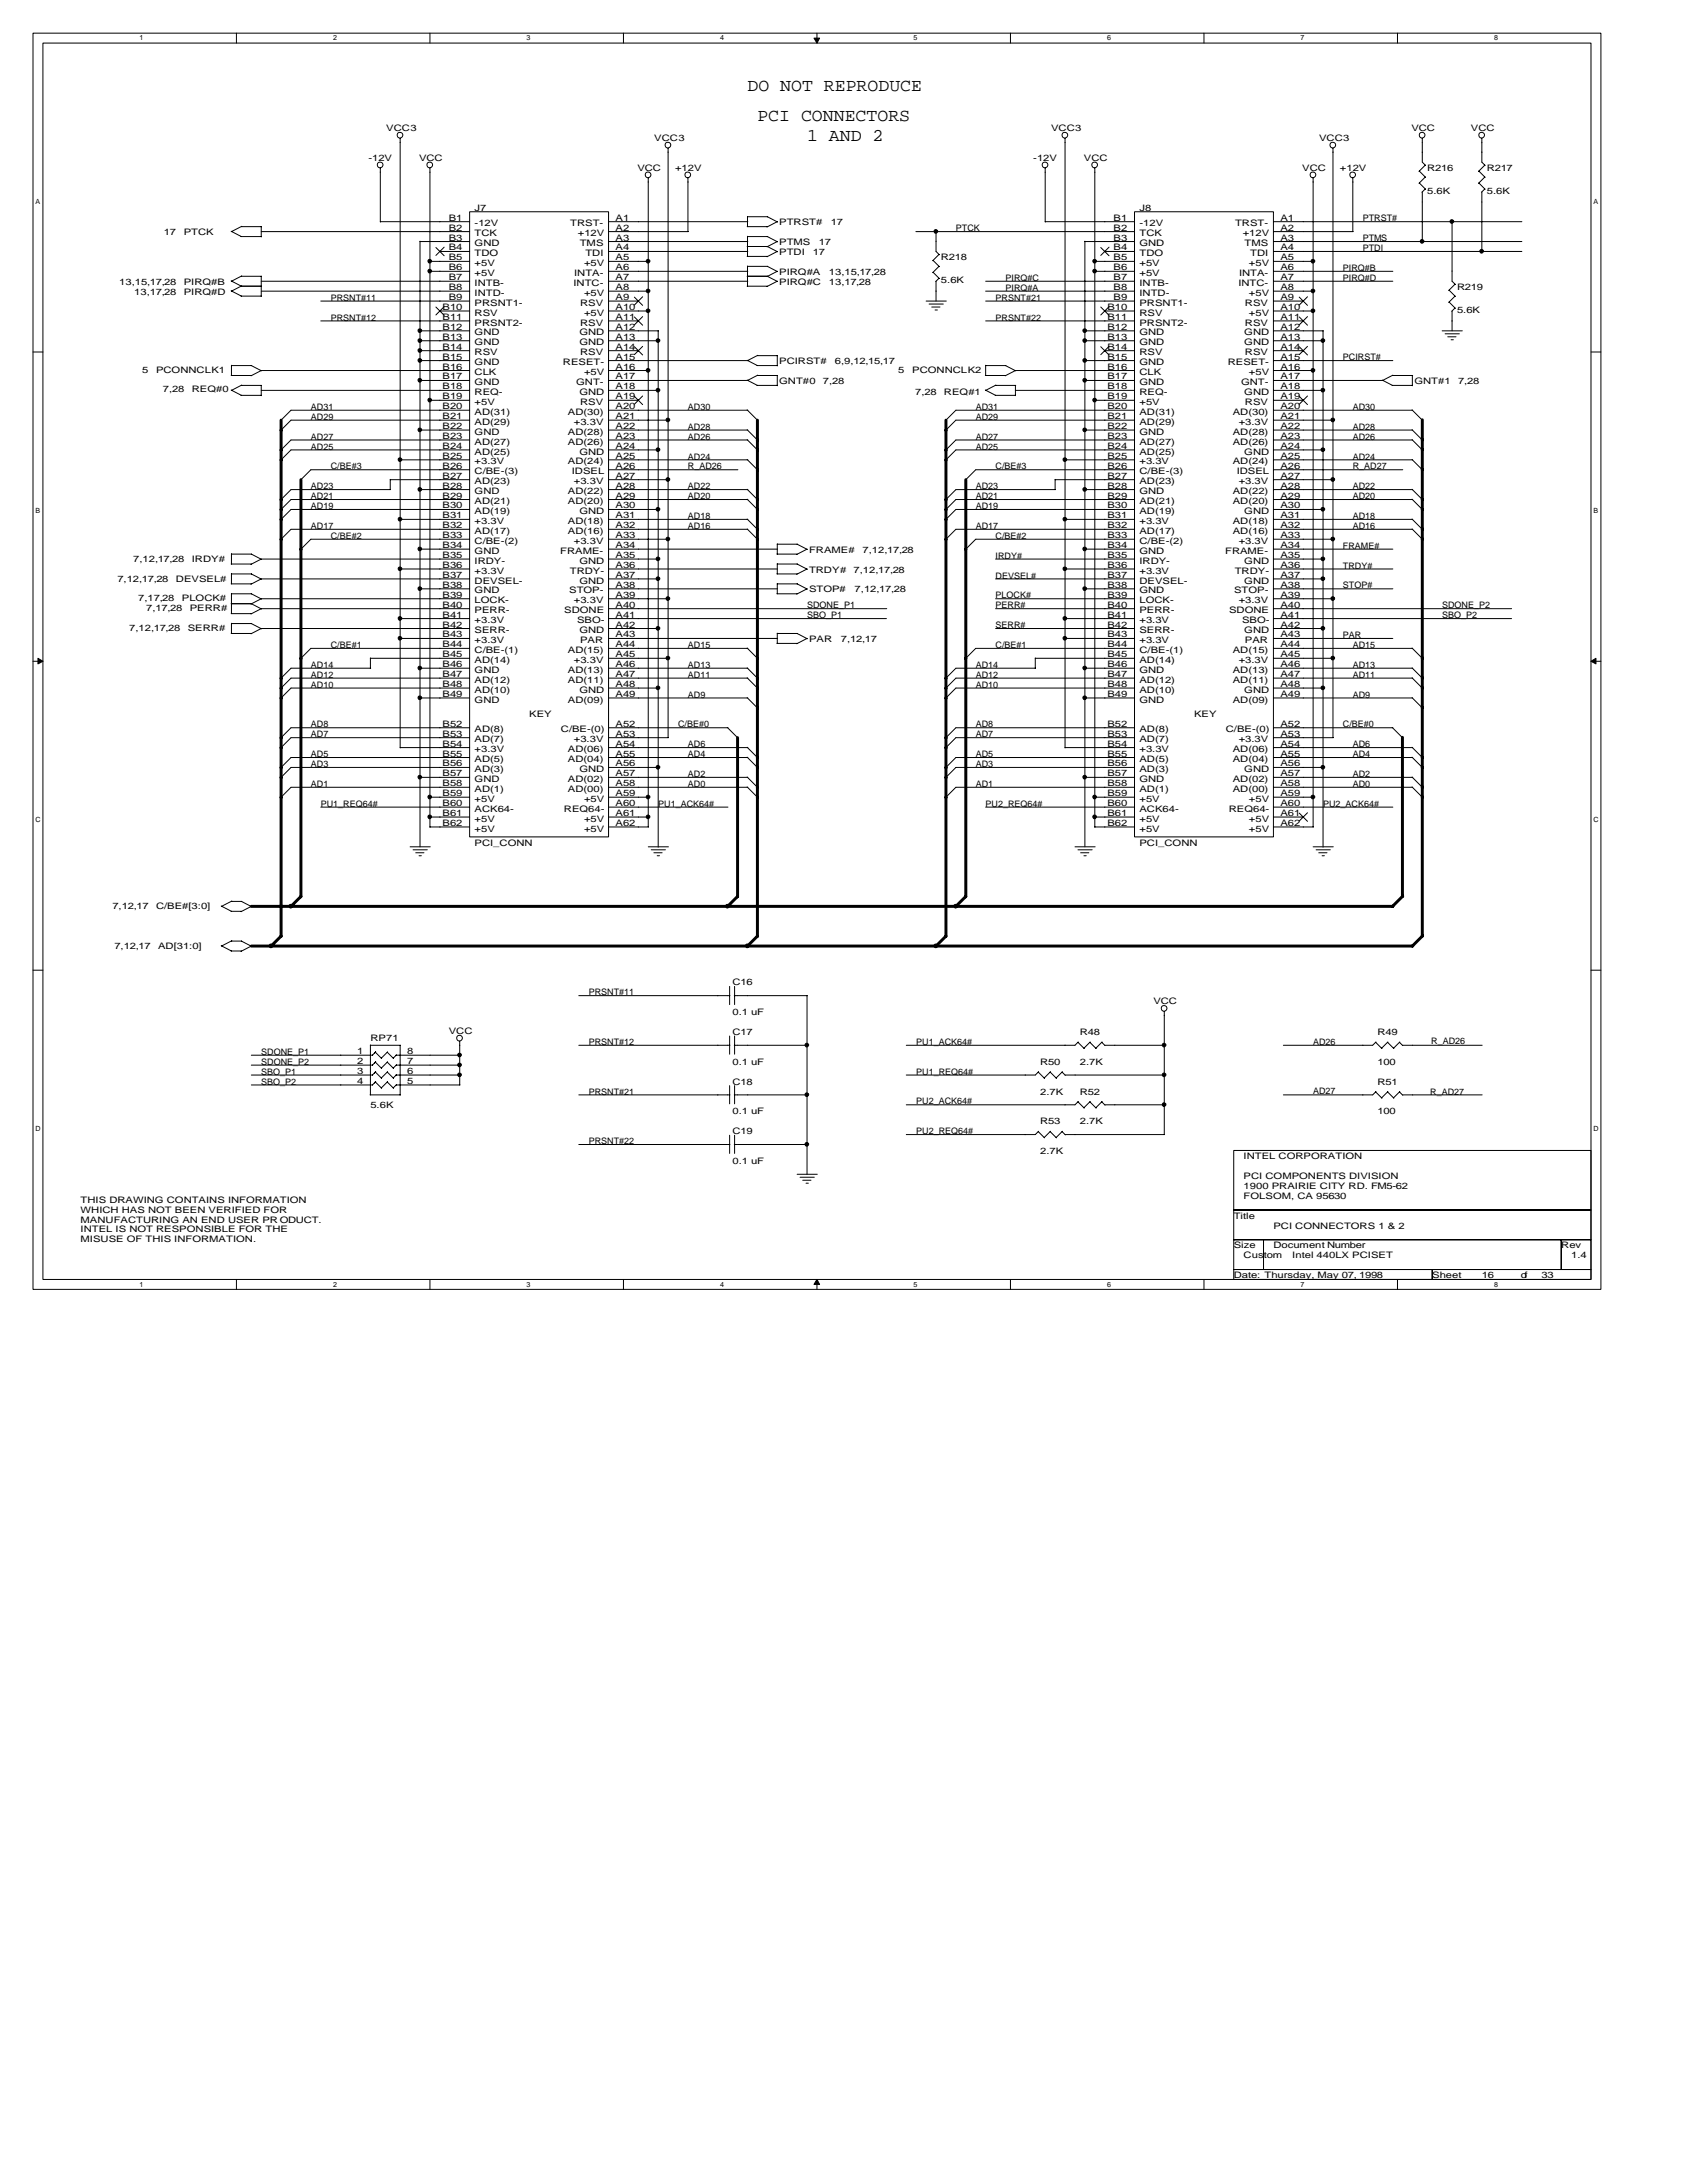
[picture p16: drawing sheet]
<svg xmlns="http://www.w3.org/2000/svg" width="216mm" height="279mm" viewBox="0 0 216 279" stroke-linecap="round" stroke-linejoin="round" font-family="sans-serif">
<defs><g id="words">
<g font-size="2.3">
<text x="95.7" y="11.7">DO NOT REPRODUCE</text>
<text x="96.9" y="15.5">PCI CONNECTORS</text>
<text x="103.3" y="18">1 AND 2</text>
</g>
<g font-size="1.1">
<text x="49.4" y="16.8">VCC3</text>
<text x="134.5" y="16.8">VCC3</text>
<text x="180.6" y="16.8">VCC</text>
<text x="188.2" y="16.8">VCC</text>
<text x="47.1" y="20.6">-12V</text>
<text x="53.6" y="20.6">VCC</text>
<text x="81.6" y="21.9">VCC</text>
<text x="83.7" y="18">VCC3</text>
<text x="86.4" y="21.9">+12V</text>
<text x="132.2" y="20.6">-12V</text>
<text x="138.7" y="20.6">VCC</text>
<text x="166.7" y="21.9">VCC</text>
<text x="168.8" y="18">VCC3</text>
<text x="171.5" y="21.9">+12V</text>
<text x="182.7" y="21.9">R216</text>
<text x="190.3" y="21.9">R217</text>
<text x="57.4" y="28.2">B1</text>
<text x="57.4" y="29.5">B2</text>
<text x="60.7" y="27.1">J7</text>
<text x="60.7" y="29">-12V</text>
<text x="73" y="29">TRST-</text>
<text x="78.8" y="29.5">A2</text>
<text x="78.8" y="28.2">A1</text>
<text x="99.7" y="28.8">PTRST#</text>
<text x="106.3" y="28.8">17</text>
<text x="122.3" y="29.6">PTCK</text>
<text x="142.5" y="28.2">B1</text>
<text x="142.5" y="29.5">B2</text>
<text x="145.8" y="27.1">J8</text>
<text x="145.8" y="29">-12V</text>
<text x="158.1" y="29">TRST-</text>
<text x="163.9" y="29.5">A2</text>
<text x="163.9" y="28.2">A1</text>
<text x="174.4" y="28.3">PTRST#</text>
<text x="182.7" y="24.8">5.6K</text>
<text x="190.3" y="24.8">5.6K</text>
<text x="21" y="30.1">17</text>
<text x="23.5" y="30.1">PTCK</text>
<text x="57.4" y="30.8">B3</text>
<text x="57.4" y="32.1">B4</text>
<text x="57.4" y="33.3">B5</text>
<text x="57.4" y="34.6">B6</text>
<text x="57.4" y="35.9">B7</text>
<text x="60.7" y="30.2">TCK</text>
<text x="60.7" y="31.5">GND</text>
<text x="60.7" y="32.8">TDO</text>
<text x="60.7" y="34">+5V</text>
<text x="60.7" y="35.3">+5V</text>
<text x="73.5" y="35.3">INTA-</text>
<text x="73.9" y="30.2">+12V</text>
<text x="74.2" y="31.5">TMS</text>
<text x="74.8" y="34">+5V</text>
<text x="74.9" y="32.8">TDI</text>
<text x="78.8" y="32.1">A4</text>
<text x="78.8" y="30.8">A3</text>
<text x="78.8" y="33.3">A5</text>
<text x="78.8" y="34.6">A6</text>
<text x="78.8" y="35.9">A7</text>
<text x="99.7" y="35.2">PIRQ#A</text>
<text x="99.7" y="31.4">PTMS</text>
<text x="99.7" y="32.6">PTDI</text>
<text x="104" y="32.6">17</text>
<text x="104.8" y="31.4">17</text>
<text x="106.1" y="35.2">13,15,17,28</text>
<text x="120.4" y="33.3">R218</text>
<text x="128.7" y="36">PIRQ#C</text>
<text x="142.5" y="30.8">B3</text>
<text x="142.5" y="32.1">B4</text>
<text x="142.5" y="33.3">B5</text>
<text x="142.5" y="34.6">B6</text>
<text x="142.5" y="35.9">B7</text>
<text x="145.8" y="30.2">TCK</text>
<text x="145.8" y="31.5">GND</text>
<text x="145.8" y="32.8">TDO</text>
<text x="145.8" y="34">+5V</text>
<text x="145.8" y="35.3">+5V</text>
<text x="158.6" y="35.3">INTA-</text>
<text x="159" y="30.2">+12V</text>
<text x="159.3" y="31.5">TMS</text>
<text x="159.8" y="34">+5V</text>
<text x="160" y="32.8">TDI</text>
<text x="163.9" y="32.1">A4</text>
<text x="163.9" y="30.8">A3</text>
<text x="163.9" y="33.3">A5</text>
<text x="163.9" y="34.6">A6</text>
<text x="163.9" y="35.9">A7</text>
<text x="171.9" y="34.7">PIRQ#B</text>
<text x="171.9" y="36">PIRQ#D</text>
<text x="174.4" y="30.9">PTMS</text>
<text x="174.4" y="32.1">PTDI</text>
<text x="15.3" y="36.5">13,15,17,28</text>
<text x="17.2" y="37.7">13,17,28</text>
<text x="23.5" y="37.7">PIRQ#D</text>
<text x="23.5" y="36.5">PIRQ#B</text>
<text x="42.3" y="38.5">PRSNT#11</text>
<text x="42.3" y="41">PRSNT#12</text>
<text x="56.6" y="39.7">B10</text>
<text x="56.6" y="40.9">B11</text>
<text x="57.4" y="37.1">B8</text>
<text x="57.4" y="38.4">B9</text>
<text x="60.7" y="36.6">INTB-</text>
<text x="60.7" y="37.9">INTD-</text>
<text x="60.7" y="39.1">PRSNT1-</text>
<text x="60.7" y="40.4">RSV</text>
<text x="60.7" y="41.7">PRSNT2-</text>
<text x="73.4" y="36.6">INTC-</text>
<text x="74.2" y="39.1">RSV</text>
<text x="74.2" y="41.7">RSV</text>
<text x="74.8" y="37.9">+5V</text>
<text x="74.8" y="40.4">+5V</text>
<text x="78.8" y="38.4">A9</text>
<text x="78.8" y="40.9">A11</text>
<text x="78.8" y="37.1">A8</text>
<text x="78.8" y="39.7">A10</text>
<text x="99.7" y="36.5">PIRQ#C</text>
<text x="106.1" y="36.5">13,17,28</text>
<text x="120.4" y="36.2">5.6K</text>
<text x="127.4" y="38.5">PRSNT#21</text>
<text x="127.4" y="41">PRSNT#22</text>
<text x="128.7" y="37.2">PIRQ#A</text>
<text x="141.7" y="39.7">B10</text>
<text x="141.7" y="40.9">B11</text>
<text x="142.5" y="37.1">B8</text>
<text x="142.5" y="38.4">B9</text>
<text x="145.8" y="36.6">INTB-</text>
<text x="145.8" y="37.9">INTD-</text>
<text x="145.8" y="39.1">PRSNT1-</text>
<text x="145.8" y="40.4">RSV</text>
<text x="145.8" y="41.7">PRSNT2-</text>
<text x="158.5" y="36.6">INTC-</text>
<text x="159.3" y="39.1">RSV</text>
<text x="159.3" y="41.7">RSV</text>
<text x="159.8" y="37.9">+5V</text>
<text x="159.8" y="40.4">+5V</text>
<text x="163.9" y="38.4">A9</text>
<text x="163.9" y="40.9">A11</text>
<text x="163.9" y="37.1">A8</text>
<text x="163.9" y="39.7">A10</text>
<text x="186.5" y="37.1">R219</text>
<text x="186.5" y="40">5.6K</text>
<text x="18.2" y="47.8">5</text>
<text x="20" y="47.8">PCONNCLK1</text>
<text x="56.6" y="42.2">B12</text>
<text x="56.6" y="43.5">B13</text>
<text x="56.6" y="44.8">B14</text>
<text x="56.6" y="46">B15</text>
<text x="56.6" y="47.3">B16</text>
<text x="60.7" y="42.9">GND</text>
<text x="60.7" y="44.2">GND</text>
<text x="60.7" y="45.5">RSV</text>
<text x="60.7" y="46.7">GND</text>
<text x="72" y="46.7">RESET-</text>
<text x="74.2" y="42.9">GND</text>
<text x="74.2" y="44.2">GND</text>
<text x="74.2" y="45.5">RSV</text>
<text x="78.8" y="44.8">A14</text>
<text x="78.8" y="47.3">A16</text>
<text x="78.8" y="42.2">A12</text>
<text x="78.8" y="43.5">A13</text>
<text x="78.8" y="46">A15</text>
<text x="99.7" y="46.6">PCIRST#</text>
<text x="106.8" y="46.6">6,9,12,15,17</text>
<text x="115" y="47.8">5</text>
<text x="116.7" y="47.8">PCONNCLK2</text>
<text x="141.7" y="42.2">B12</text>
<text x="141.7" y="43.5">B13</text>
<text x="141.7" y="44.8">B14</text>
<text x="141.7" y="46">B15</text>
<text x="141.7" y="47.3">B16</text>
<text x="145.8" y="42.9">GND</text>
<text x="145.8" y="44.2">GND</text>
<text x="145.8" y="45.5">RSV</text>
<text x="145.8" y="46.7">GND</text>
<text x="157.1" y="46.7">RESET-</text>
<text x="159.2" y="42.9">GND</text>
<text x="159.2" y="44.2">GND</text>
<text x="159.3" y="45.5">RSV</text>
<text x="163.9" y="44.8">A14</text>
<text x="163.9" y="47.3">A16</text>
<text x="163.9" y="42.2">A12</text>
<text x="163.9" y="43.5">A13</text>
<text x="163.9" y="46">A15</text>
<text x="171.9" y="46.1">PCIRST#</text>
<text x="20.9" y="50.2">7,28</text>
<text x="24.5" y="50.2">REQ#0</text>
<text x="39.8" y="52.5">AD31</text>
<text x="39.8" y="53.7">AD29</text>
<text x="56.6" y="48.6">B17</text>
<text x="56.6" y="49.8">B18</text>
<text x="56.6" y="51.1">B19</text>
<text x="56.6" y="52.4">B20</text>
<text x="56.6" y="53.6">B21</text>
<text x="60.7" y="48">CLK</text>
<text x="60.7" y="49.3">GND</text>
<text x="60.7" y="50.6">REQ-</text>
<text x="60.7" y="51.8">+5V</text>
<text x="60.7" y="53.1">AD(31)</text>
<text x="72.7" y="53.1">AD(30)</text>
<text x="73.7" y="49.3">GNT-</text>
<text x="74.2" y="50.6">GND</text>
<text x="74.2" y="51.8">RSV</text>
<text x="74.8" y="48">+5V</text>
<text x="78.8" y="51.1">A19</text>
<text x="78.8" y="49.8">A18</text>
<text x="78.8" y="48.6">A17</text>
<text x="78.8" y="53.6">A21</text>
<text x="78.8" y="52.4">A20</text>
<text x="88" y="52.5">AD30</text>
<text x="99.7" y="49.2">GNT#0</text>
<text x="105.3" y="49.2">7,28</text>
<text x="117.1" y="50.6">7,28</text>
<text x="120.8" y="50.6">REQ#1</text>
<text x="124.9" y="52.5">AD31</text>
<text x="124.9" y="53.7">AD29</text>
<text x="141.7" y="48.6">B17</text>
<text x="141.7" y="49.8">B18</text>
<text x="141.7" y="51.1">B19</text>
<text x="141.7" y="52.4">B20</text>
<text x="141.7" y="53.6">B21</text>
<text x="145.8" y="48">CLK</text>
<text x="145.8" y="49.3">GND</text>
<text x="145.8" y="50.6">REQ-</text>
<text x="145.8" y="51.8">+5V</text>
<text x="145.8" y="53.1">AD(31)</text>
<text x="157.8" y="53.1">AD(30)</text>
<text x="158.8" y="49.3">GNT-</text>
<text x="159.2" y="50.6">GND</text>
<text x="159.3" y="51.8">RSV</text>
<text x="159.8" y="48">+5V</text>
<text x="163.9" y="51.1">A19</text>
<text x="163.9" y="49.8">A18</text>
<text x="163.9" y="48.6">A17</text>
<text x="163.9" y="53.6">A21</text>
<text x="163.9" y="52.4">A20</text>
<text x="173.1" y="52.5">AD30</text>
<text x="181" y="49.2">GNT#1</text>
<text x="186.6" y="49.2">7,28</text>
<text x="39.8" y="56.3">AD27</text>
<text x="39.8" y="57.5">AD25</text>
<text x="56.6" y="54.9">B22</text>
<text x="56.6" y="57.5">B24</text>
<text x="56.6" y="58.7">B25</text>
<text x="56.6" y="60">B26</text>
<text x="56.6" y="56.2">B23</text>
<text x="60.7" y="54.4">AD(29)</text>
<text x="60.7" y="55.6">GND</text>
<text x="60.7" y="58.2">AD(25)</text>
<text x="60.7" y="59.4">+3.3V</text>
<text x="60.7" y="56.9">AD(27)</text>
<text x="72.7" y="55.6">AD(28)</text>
<text x="72.7" y="56.9">AD(26)</text>
<text x="72.7" y="59.4">AD(24)</text>
<text x="73.4" y="54.4">+3.3V</text>
<text x="74.2" y="58.2">GND</text>
<text x="78.8" y="60">A26</text>
<text x="78.8" y="57.5">A24</text>
<text x="78.8" y="54.9">A22</text>
<text x="78.8" y="56.2">A23</text>
<text x="78.8" y="58.7">A25</text>
<text x="88" y="55">AD28</text>
<text x="88" y="56.3">AD26</text>
<text x="88" y="58.8">AD24</text>
<text x="124.9" y="56.3">AD27</text>
<text x="124.9" y="57.5">AD25</text>
<text x="141.7" y="54.9">B22</text>
<text x="141.7" y="57.5">B24</text>
<text x="141.7" y="58.7">B25</text>
<text x="141.7" y="60">B26</text>
<text x="141.7" y="56.2">B23</text>
<text x="145.8" y="54.4">AD(29)</text>
<text x="145.8" y="55.6">GND</text>
<text x="145.8" y="58.2">AD(25)</text>
<text x="145.8" y="59.4">+3.3V</text>
<text x="145.8" y="56.9">AD(27)</text>
<text x="157.8" y="55.6">AD(28)</text>
<text x="157.8" y="56.9">AD(26)</text>
<text x="157.8" y="59.4">AD(24)</text>
<text x="158.5" y="54.4">+3.3V</text>
<text x="159.2" y="58.2">GND</text>
<text x="163.9" y="60">A26</text>
<text x="163.9" y="57.5">A24</text>
<text x="163.9" y="54.9">A22</text>
<text x="163.9" y="56.2">A23</text>
<text x="163.9" y="58.7">A25</text>
<text x="173.1" y="55">AD28</text>
<text x="173.1" y="56.3">AD26</text>
<text x="173.1" y="58.8">AD24</text>
<text x="39.8" y="62.6">AD23</text>
<text x="39.8" y="63.9">AD21</text>
<text x="39.8" y="65.2">AD19</text>
<text x="42.3" y="60.1">C/BE#3</text>
<text x="56.6" y="61.3">B27</text>
<text x="56.6" y="62.5">B28</text>
<text x="56.6" y="63.8">B29</text>
<text x="56.6" y="65.1">B30</text>
<text x="60.7" y="60.7">C/BE-(3)</text>
<text x="60.7" y="62">AD(23)</text>
<text x="60.7" y="63.3">GND</text>
<text x="60.7" y="64.5">AD(21)</text>
<text x="60.7" y="65.8">AD(19)</text>
<text x="72.7" y="63.3">AD(22)</text>
<text x="72.7" y="64.5">AD(20)</text>
<text x="73.2" y="60.7">IDSEL</text>
<text x="73.4" y="62">+3.3V</text>
<text x="74.2" y="65.8">GND</text>
<text x="78.8" y="65.1">A30</text>
<text x="78.8" y="61.3">A27</text>
<text x="78.8" y="62.5">A28</text>
<text x="78.8" y="63.8">A29</text>
<text x="88" y="60.1">R_AD26</text>
<text x="88" y="62.6">AD22</text>
<text x="88" y="63.9">AD20</text>
<text x="124.9" y="63.9">AD21</text>
<text x="124.9" y="62.6">AD23</text>
<text x="124.9" y="65.2">AD19</text>
<text x="127.4" y="60.1">C/BE#3</text>
<text x="141.7" y="61.3">B27</text>
<text x="141.7" y="62.5">B28</text>
<text x="141.7" y="63.8">B29</text>
<text x="141.7" y="65.1">B30</text>
<text x="145.8" y="60.7">C/BE-(3)</text>
<text x="145.8" y="62">AD(23)</text>
<text x="145.8" y="63.3">GND</text>
<text x="145.8" y="64.5">AD(21)</text>
<text x="145.8" y="65.8">AD(19)</text>
<text x="157.8" y="63.3">AD(22)</text>
<text x="157.8" y="64.5">AD(20)</text>
<text x="158.3" y="60.7">IDSEL</text>
<text x="158.5" y="62">+3.3V</text>
<text x="159.2" y="65.8">GND</text>
<text x="163.9" y="65.1">A30</text>
<text x="163.9" y="61.3">A27</text>
<text x="163.9" y="62.5">A28</text>
<text x="163.9" y="63.8">A29</text>
<text x="173.1" y="60.1">R_AD27</text>
<text x="173.1" y="62.6">AD22</text>
<text x="173.1" y="63.9">AD20</text>
<text x="17" y="71.9">7,12,17,28</text>
<text x="24.5" y="71.9">IRDY#</text>
<text x="39.8" y="67.7">AD17</text>
<text x="42.3" y="69">C/BE#2</text>
<text x="56.6" y="66.3">B31</text>
<text x="56.6" y="67.6">B32</text>
<text x="56.6" y="68.9">B33</text>
<text x="56.6" y="70.2">B34</text>
<text x="56.6" y="71.4">B35</text>
<text x="60.7" y="67.1">+3.3V</text>
<text x="60.7" y="68.3">AD(17)</text>
<text x="60.7" y="69.6">C/BE-(2)</text>
<text x="60.7" y="70.9">GND</text>
<text x="71.7" y="70.9">FRAME-</text>
<text x="72.7" y="67.1">AD(18)</text>
<text x="72.7" y="68.3">AD(16)</text>
<text x="73.4" y="69.6">+3.3V</text>
<text x="78.8" y="71.4">A35</text>
<text x="78.8" y="68.9">A33</text>
<text x="78.8" y="66.3">A31</text>
<text x="78.8" y="67.6">A32</text>
<text x="78.8" y="70.2">A34</text>
<text x="88" y="66.4">AD18</text>
<text x="88" y="67.7">AD16</text>
<text x="103.5" y="70.7">FRAME#</text>
<text x="110.4" y="70.7">7,12,17,28</text>
<text x="124.9" y="67.7">AD17</text>
<text x="127.4" y="69">C/BE#2</text>
<text x="127.4" y="71.5">IRDY#</text>
<text x="141.7" y="66.3">B31</text>
<text x="141.7" y="67.6">B32</text>
<text x="141.7" y="68.9">B33</text>
<text x="141.7" y="70.2">B34</text>
<text x="141.7" y="71.4">B35</text>
<text x="145.8" y="67.1">+3.3V</text>
<text x="145.8" y="68.3">AD(17)</text>
<text x="145.8" y="69.6">C/BE-(2)</text>
<text x="145.8" y="70.9">GND</text>
<text x="156.8" y="70.9">FRAME-</text>
<text x="157.8" y="67.1">AD(18)</text>
<text x="157.8" y="68.3">AD(16)</text>
<text x="158.5" y="69.6">+3.3V</text>
<text x="163.9" y="71.4">A35</text>
<text x="163.9" y="68.9">A33</text>
<text x="163.9" y="66.3">A31</text>
<text x="163.9" y="67.6">A32</text>
<text x="163.9" y="70.2">A34</text>
<text x="171.9" y="70.2">FRAME#</text>
<text x="173.1" y="66.4">AD18</text>
<text x="173.1" y="67.7">AD16</text>
<text x="15" y="74.4">7,12,17,28</text>
<text x="17.7" y="77">7,17,28</text>
<text x="22.5" y="74.4">DEVSEL#</text>
<text x="23.3" y="77">PLOCK#</text>
<text x="56.6" y="72.7">B36</text>
<text x="56.6" y="74">B37</text>
<text x="56.6" y="75.2">B38</text>
<text x="56.6" y="76.5">B39</text>
<text x="56.6" y="77.8">B40</text>
<text x="60.7" y="72.1">IRDY-</text>
<text x="60.7" y="73.4">+3.3V</text>
<text x="60.7" y="74.7">DEVSEL-</text>
<text x="60.7" y="76">GND</text>
<text x="60.7" y="77.2">LOCK-</text>
<text x="72.8" y="76">STOP-</text>
<text x="72.9" y="73.4">TRDY-</text>
<text x="73.4" y="77.2">+3.3V</text>
<text x="74.2" y="72.1">GND</text>
<text x="74.2" y="74.7">GND</text>
<text x="78.8" y="74">A37</text>
<text x="78.8" y="72.7">A36</text>
<text x="78.8" y="76.5">A39</text>
<text x="78.8" y="75.2">A38</text>
<text x="78.8" y="77.8">A40</text>
<text x="103.3" y="77.9">SDONE_P1</text>
<text x="103.5" y="73.3">TRDY#</text>
<text x="103.5" y="75.8">STOP#</text>
<text x="109.2" y="73.3">7,12,17,28</text>
<text x="109.4" y="75.8">7,12,17,28</text>
<text x="127.4" y="74.1">DEVSEL#</text>
<text x="127.4" y="76.6">PLOCK#</text>
<text x="127.4" y="77.9">PERR#</text>
<text x="141.7" y="72.7">B36</text>
<text x="141.7" y="74">B37</text>
<text x="141.7" y="75.2">B38</text>
<text x="141.7" y="76.5">B39</text>
<text x="141.7" y="77.8">B40</text>
<text x="145.8" y="72.1">IRDY-</text>
<text x="145.8" y="73.4">+3.3V</text>
<text x="145.8" y="74.7">DEVSEL-</text>
<text x="145.8" y="76">GND</text>
<text x="145.8" y="77.2">LOCK-</text>
<text x="157.9" y="76">STOP-</text>
<text x="158" y="73.4">TRDY-</text>
<text x="158.5" y="77.2">+3.3V</text>
<text x="159.2" y="72.1">GND</text>
<text x="159.2" y="74.7">GND</text>
<text x="163.9" y="74">A37</text>
<text x="163.9" y="72.7">A36</text>
<text x="163.9" y="76.5">A39</text>
<text x="163.9" y="75.2">A38</text>
<text x="163.9" y="77.8">A40</text>
<text x="171.9" y="72.8">TRDY#</text>
<text x="171.9" y="75.3">STOP#</text>
<text x="184.6" y="77.9">SDONE_P2</text>
<text x="16.5" y="80.8">7,12,17,28</text>
<text x="18.7" y="78.2">7,17,28</text>
<text x="24" y="80.8">SERR#</text>
<text x="24.3" y="78.2">PERR#</text>
<text x="42.3" y="82.9">C/BE#1</text>
<text x="56.6" y="79">B41</text>
<text x="56.6" y="80.3">B42</text>
<text x="56.6" y="81.6">B43</text>
<text x="56.6" y="82.9">B44</text>
<text x="60.7" y="78.5">PERR-</text>
<text x="60.7" y="79.8">+3.3V</text>
<text x="60.7" y="81">SERR-</text>
<text x="60.7" y="82.3">+3.3V</text>
<text x="60.7" y="83.6">C/BE-(1)</text>
<text x="72.2" y="78.5">SDONE</text>
<text x="72.7" y="83.6">AD(15)</text>
<text x="73.9" y="79.8">SBO-</text>
<text x="74.2" y="81">GND</text>
<text x="74.2" y="82.3">PAR</text>
<text x="78.8" y="81.6">A43</text>
<text x="78.8" y="80.3">A42</text>
<text x="78.8" y="79">A41</text>
<text x="78.8" y="82.9">A44</text>
<text x="88" y="82.9">AD15</text>
<text x="103.3" y="79.1">SBO_P1</text>
<text x="103.5" y="82.2">PAR</text>
<text x="107.6" y="82.2">7,12,17</text>
<text x="127.4" y="82.9">C/BE#1</text>
<text x="127.4" y="80.4">SERR#</text>
<text x="141.7" y="79">B41</text>
<text x="141.7" y="80.3">B42</text>
<text x="141.7" y="81.6">B43</text>
<text x="141.7" y="82.9">B44</text>
<text x="145.8" y="78.5">PERR-</text>
<text x="145.8" y="79.8">+3.3V</text>
<text x="145.8" y="81">SERR-</text>
<text x="145.8" y="82.3">+3.3V</text>
<text x="145.8" y="83.6">C/BE-(1)</text>
<text x="157.3" y="78.5">SDONE</text>
<text x="157.8" y="83.6">AD(15)</text>
<text x="159" y="79.8">SBO-</text>
<text x="159.2" y="81">GND</text>
<text x="159.3" y="82.3">PAR</text>
<text x="163.9" y="81.6">A43</text>
<text x="163.9" y="80.3">A42</text>
<text x="163.9" y="79">A41</text>
<text x="163.9" y="82.9">A44</text>
<text x="171.9" y="81.7">PAR</text>
<text x="173.1" y="82.9">AD15</text>
<text x="184.6" y="79.1">SBO_P2</text>
<text x="39.8" y="85.5">AD14</text>
<text x="39.8" y="86.8">AD12</text>
<text x="39.8" y="88">AD10</text>
<text x="56.6" y="84.1">B45</text>
<text x="56.6" y="85.4">B46</text>
<text x="56.6" y="86.7">B47</text>
<text x="56.6" y="87.9">B48</text>
<text x="56.6" y="89.2">B49</text>
<text x="60.7" y="84.8">AD(14)</text>
<text x="60.7" y="86.1">GND</text>
<text x="60.7" y="87.4">AD(12)</text>
<text x="60.7" y="88.7">AD(10)</text>
<text x="60.7" y="89.9">GND</text>
<text x="72.7" y="86.1">AD(13)</text>
<text x="72.7" y="87.4">AD(11)</text>
<text x="72.7" y="89.9">AD(09)</text>
<text x="73.4" y="84.8">+3.3V</text>
<text x="74.2" y="88.7">GND</text>
<text x="78.8" y="87.9">A48</text>
<text x="78.8" y="84.1">A45</text>
<text x="78.8" y="85.4">A46</text>
<text x="78.8" y="86.7">A47</text>
<text x="78.8" y="89.2">A49</text>
<text x="88" y="85.5">AD13</text>
<text x="88" y="86.8">AD11</text>
<text x="88" y="89.3">AD9</text>
<text x="124.9" y="86.8">AD12</text>
<text x="124.9" y="85.5">AD14</text>
<text x="124.9" y="88">AD10</text>
<text x="141.7" y="84.1">B45</text>
<text x="141.7" y="85.4">B46</text>
<text x="141.7" y="86.7">B47</text>
<text x="141.7" y="87.9">B48</text>
<text x="141.7" y="89.2">B49</text>
<text x="145.8" y="84.8">AD(14)</text>
<text x="145.8" y="86.1">GND</text>
<text x="145.8" y="87.4">AD(12)</text>
<text x="145.8" y="88.7">AD(10)</text>
<text x="145.8" y="89.9">GND</text>
<text x="157.8" y="86.1">AD(13)</text>
<text x="157.8" y="87.4">AD(11)</text>
<text x="157.8" y="89.9">AD(09)</text>
<text x="158.5" y="84.8">+3.3V</text>
<text x="159.2" y="88.7">GND</text>
<text x="163.9" y="87.9">A48</text>
<text x="163.9" y="84.1">A45</text>
<text x="163.9" y="85.4">A46</text>
<text x="163.9" y="86.7">A47</text>
<text x="163.9" y="89.2">A49</text>
<text x="173.1" y="85.5">AD13</text>
<text x="173.1" y="86.8">AD11</text>
<text x="173.1" y="89.3">AD9</text>
<text x="39.8" y="93.1">AD8</text>
<text x="39.8" y="94.4">AD7</text>
<text x="56.6" y="94.3">B53</text>
<text x="56.6" y="95.6">B54</text>
<text x="56.6" y="93">B52</text>
<text x="60.7" y="95">AD(7)</text>
<text x="60.7" y="93.7">AD(8)</text>
<text x="67.7" y="91.7">KEY</text>
<text x="71.8" y="93.7">C/BE-(0)</text>
<text x="73.4" y="95">+3.3V</text>
<text x="78.8" y="94.3">A53</text>
<text x="78.8" y="95.6">A54</text>
<text x="78.8" y="93">A52</text>
<text x="86.8" y="93.1">C/BE#0</text>
<text x="88" y="95.6">AD6</text>
<text x="124.9" y="93.1">AD8</text>
<text x="124.9" y="94.4">AD7</text>
<text x="141.7" y="94.3">B53</text>
<text x="141.7" y="95.6">B54</text>
<text x="141.7" y="93">B52</text>
<text x="145.8" y="95">AD(7)</text>
<text x="145.8" y="93.7">AD(8)</text>
<text x="152.8" y="91.7">KEY</text>
<text x="156.9" y="93.7">C/BE-(0)</text>
<text x="158.5" y="95">+3.3V</text>
<text x="163.9" y="94.3">A53</text>
<text x="163.9" y="95.6">A54</text>
<text x="163.9" y="93">A52</text>
<text x="171.9" y="93.1">C/BE#0</text>
<text x="173.1" y="95.6">AD6</text>
<text x="39.8" y="96.9">AD5</text>
<text x="39.8" y="98.2">AD3</text>
<text x="39.8" y="100.7">AD1</text>
<text x="56.6" y="96.8">B55</text>
<text x="56.6" y="98.1">B56</text>
<text x="56.6" y="99.4">B57</text>
<text x="56.6" y="100.6">B58</text>
<text x="56.6" y="101.9">B59</text>
<text x="60.7" y="96.3">+3.3V</text>
<text x="60.7" y="97.5">AD(5)</text>
<text x="60.7" y="98.8">AD(3)</text>
<text x="60.7" y="100.1">GND</text>
<text x="60.7" y="101.4">AD(1)</text>
<text x="72.7" y="96.3">AD(06)</text>
<text x="72.7" y="97.5">AD(04)</text>
<text x="72.7" y="100.1">AD(02)</text>
<text x="72.7" y="101.4">AD(00)</text>
<text x="74.2" y="98.8">GND</text>
<text x="78.8" y="101.9">A59</text>
<text x="78.8" y="98.1">A56</text>
<text x="78.8" y="96.8">A55</text>
<text x="78.8" y="99.4">A57</text>
<text x="78.8" y="100.6">A58</text>
<text x="88" y="96.9">AD4</text>
<text x="88" y="99.5">AD2</text>
<text x="88" y="100.7">AD0</text>
<text x="124.9" y="96.9">AD5</text>
<text x="124.9" y="100.7">AD1</text>
<text x="124.9" y="98.2">AD3</text>
<text x="141.7" y="96.8">B55</text>
<text x="141.7" y="98.1">B56</text>
<text x="141.7" y="99.4">B57</text>
<text x="141.7" y="100.6">B58</text>
<text x="141.7" y="101.9">B59</text>
<text x="145.8" y="96.3">+3.3V</text>
<text x="145.8" y="97.5">AD(5)</text>
<text x="145.8" y="98.8">AD(3)</text>
<text x="145.8" y="100.1">GND</text>
<text x="145.8" y="101.4">AD(1)</text>
<text x="157.8" y="96.3">AD(06)</text>
<text x="157.8" y="97.5">AD(04)</text>
<text x="157.8" y="100.1">AD(02)</text>
<text x="157.8" y="101.4">AD(00)</text>
<text x="159.2" y="98.8">GND</text>
<text x="163.9" y="101.9">A59</text>
<text x="163.9" y="98.1">A56</text>
<text x="163.9" y="96.8">A55</text>
<text x="163.9" y="99.4">A57</text>
<text x="163.9" y="100.6">A58</text>
<text x="173.1" y="96.9">AD4</text>
<text x="173.1" y="100.7">AD0</text>
<text x="173.1" y="99.5">AD2</text>
<text x="41.1" y="103.3">PU1_REQ64#</text>
<text x="56.6" y="103.2">B60</text>
<text x="56.6" y="104.4">B61</text>
<text x="56.6" y="105.7">B62</text>
<text x="60.7" y="102.6">+5V</text>
<text x="60.7" y="103.9">ACK64-</text>
<text x="60.7" y="105.2">+5V</text>
<text x="60.7" y="106.4">+5V</text>
<text x="72.2" y="103.9">REQ64-</text>
<text x="74.8" y="105.2">+5V</text>
<text x="74.8" y="106.4">+5V</text>
<text x="74.8" y="102.6">+5V</text>
<text x="78.8" y="104.4">A61</text>
<text x="78.8" y="105.7">A62</text>
<text x="78.8" y="103.2">A60</text>
<text x="84.2" y="103.3">PU1_ACK64#</text>
<text x="126.1" y="103.3">PU2_REQ64#</text>
<text x="141.7" y="103.2">B60</text>
<text x="141.7" y="104.4">B61</text>
<text x="141.7" y="105.7">B62</text>
<text x="145.8" y="102.6">+5V</text>
<text x="145.8" y="103.9">ACK64-</text>
<text x="145.8" y="105.2">+5V</text>
<text x="145.8" y="106.4">+5V</text>
<text x="157.3" y="103.9">REQ64-</text>
<text x="159.8" y="105.2">+5V</text>
<text x="159.8" y="106.4">+5V</text>
<text x="159.8" y="102.6">+5V</text>
<text x="163.9" y="104.4">A61</text>
<text x="163.9" y="105.7">A62</text>
<text x="163.9" y="103.2">A60</text>
<text x="169.3" y="103.3">PU2_ACK64#</text>
<text x="60.7" y="108.3">PCI_CONN</text>
<text x="145.8" y="108.3">PCI_CONN</text>
<text x="14.4" y="116.3">7,12,17</text>
<text x="20" y="116.3">C/BE#[3:0]</text>
<text x="14.6" y="121.4">7,12,17</text>
<text x="20.2" y="121.4">AD[31:0]</text>
<text x="75.3" y="127.4">PRSNT#11</text>
<text x="93.8" y="126.1">C16</text>
<text x="93.8" y="129.9">0.1 uF</text>
<text x="147.6" y="128.5">VCC</text>
<text x="33.4" y="135">SDONE_P1</text>
<text x="33.4" y="136.3">SDONE_P2</text>
<text x="33.4" y="137.6">SBO_P1</text>
<text x="45.7" y="134.9">1</text>
<text x="45.7" y="136.2">2</text>
<text x="45.7" y="137.5">3</text>
<text x="47.4" y="133.2">RP71</text>
<text x="52.1" y="134.9">8</text>
<text x="52.1" y="136.2">7</text>
<text x="52.1" y="137.5">6</text>
<text x="57.4" y="132.3">VCC</text>
<text x="75.3" y="133.7">PRSNT#12</text>
<text x="93.8" y="132.5">C17</text>
<text x="93.8" y="136.3">0.1 uF</text>
<text x="117.3" y="133.7">PU1_ACK64#</text>
<text x="117.3" y="137.6">PU1_REQ64#</text>
<text x="133.1" y="136.3">R50</text>
<text x="138.2" y="132.5">R48</text>
<text x="138.2" y="136.3">2.7K</text>
<text x="168.1" y="133.7">AD26</text>
<text x="176.3" y="132.5">R49</text>
<text x="176.3" y="136.3">100</text>
<text x="183.2" y="133.6">R_AD26</text>
<text x="33.4" y="138.8">SBO_P2</text>
<text x="45.7" y="138.7">4</text>
<text x="47.4" y="141.9">5.6K</text>
<text x="52.1" y="138.7">5</text>
<text x="75.3" y="140.1">PRSNT#21</text>
<text x="93.8" y="138.8">C18</text>
<text x="93.8" y="142.6">0.1 uF</text>
<text x="117.3" y="141.4">PU2_ACK64#</text>
<text x="133.1" y="140.1">2.7K</text>
<text x="133.1" y="143.9">R53</text>
<text x="138.2" y="140.1">R52</text>
<text x="138.2" y="143.9">2.7K</text>
<text x="168.1" y="140">AD27</text>
<text x="176.3" y="138.8">R51</text>
<text x="176.3" y="142.6">100</text>
<text x="183" y="140.1">R_AD27</text>
<text x="75.3" y="146.4">PRSNT#22</text>
<text x="93.8" y="145.2">C19</text>
<text x="93.8" y="149">0.1 uF</text>
<text x="117.3" y="145.2">PU2_REQ64#</text>
<text x="133.1" y="147.7">2.7K</text>
<text x="159.2" y="148.3">INTEL CORPORATION</text>
<text x="10.3" y="153.9">THIS DRAWING CONTAINS INFORMATION</text>
<text x="10.3" y="155.2">WHICH HAS NOT BEEN VERIFIED FOR</text>
<text x="157.9" y="156">Title</text>
<text x="159.2" y="150.9">PCI COMPONENTS DIVISION</text>
<text x="159.2" y="152.2">1900 PRAIRIE CITY RD. FM5-62</text>
<text x="159.2" y="153.4">FOLSOM, CA 95630</text>
<text x="10.3" y="156.5">MANUFACTURING AN END USER PR ODUCT.</text>
<text x="10.3" y="157.7">INTEL IS NOT RESPONSIBLE FOR THE</text>
<text x="10.3" y="159">MISUSE OF THIS INFORMATION.</text>
<text x="157.9" y="159.8">Size</text>
<text x="159.2" y="161">Custom</text>
<text x="163" y="159.8">Document Number</text>
<text x="163" y="157.2">PCI CONNECTORS 1 &amp; 2</text>
<text x="165.4" y="161">Intel 440LX PCISET</text>
<text x="199.8" y="159.8">Rev</text>
<text x="201.1" y="161">1.4</text>
<text x="157.9" y="163.6">Date: Thursday, May 07, 1998</text>
<text x="183.3" y="163.6">Sheet</text>
<text x="189.6" y="163.6">16</text>
<text x="194.6" y="163.6">of</text>
<text x="197.3" y="163.6">33</text>
</g>
<g font-size=".9">
<text x="17.9" y="5.2">1</text>
<text x="42.6" y="5.2">2</text>
<text x="67.4" y="5.2">3</text>
<text x="92.1" y="5.2">4</text>
<text x="116.9" y="5.2">5</text>
<text x="141.7" y="5.2">6</text>
<text x="166.4" y="5.2">7</text>
<text x="191.2" y="5.2">8</text>
<text x="4.6" y="26.1">A</text>
<text x="204" y="26.1">A</text>
<text x="4.6" y="65.6">B</text>
<text x="204" y="65.6">B</text>
<text x="4.6" y="105.2">C</text>
<text x="204" y="105.2">C</text>
<text x="4.6" y="144.7">D</text>
<text x="204" y="144.7">D</text>
<text x="17.9" y="164.7">1</text>
<text x="42.6" y="164.7">2</text>
<text x="67.4" y="164.7">3</text>
<text x="92.1" y="164.7">4</text>
<text x="116.9" y="164.7">5</text>
<text x="141.7" y="164.7">6</text>
<text x="166.4" y="164.7">7</text>
<text x="191.2" y="164.7">8</text>
</g>
</g></defs>
<path d="M4.2 4.2h200.7v160.8h-200.7zM5.5 5.5h198.1v158.3h-198.1z" fill="none" stroke="#000" stroke-width=".13"/>
<g fill="#fff">
<path d="M17.9 4.4h.5v1h-.5z"/>
<path d="M17.9 163.9h.5v1h-.5z"/>
</g>
<path d="M30.3 4.2v1.3M30.3 163.8v1.2" fill="none" stroke="#000" stroke-width=".13"/>
<g fill="#fff">
<path d="M42.6 4.4h.5v1h-.5z"/>
<path d="M42.6 163.9h.5v1h-.5z"/>
</g>
<path d="M55 4.2v1.3M55 163.8v1.2" fill="none" stroke="#000" stroke-width=".13"/>
<g fill="#fff">
<path d="M67.4 4.4h.5v1h-.5z"/>
<path d="M67.4 163.9h.5v1h-.5z"/>
</g>
<path d="M79.8 4.2v1.3M79.8 163.8v1.2" fill="none" stroke="#000" stroke-width=".13"/>
<g fill="#fff">
<path d="M92.1 4.4h.6v1h-.6z"/>
<path d="M92.1 163.9h.6v1h-.6z"/>
</g>
<path d="M104.6 4.2v1.3M104.6 163.8v1.2" fill="none" stroke="#000" stroke-width=".13"/>
<path d="M104.2 4.9h.7l-.3 .6zM104.6 163.8l.3 .6h-.7z" fill="#000" stroke="#000" stroke-width=".13"/>
<g fill="#fff">
<path d="M116.9 4.4h.5v1h-.5z"/>
<path d="M116.9 163.9h.5v1h-.5z"/>
</g>
<path d="M129.3 4.2v1.3M129.3 163.8v1.2" fill="none" stroke="#000" stroke-width=".13"/>
<g fill="#fff">
<path d="M141.7 4.4h.5v1h-.5z"/>
<path d="M141.7 163.9h.5v1h-.5z"/>
</g>
<path d="M154.1 4.2v1.3M154.1 163.8v1.2" fill="none" stroke="#000" stroke-width=".13"/>
<g fill="#fff">
<path d="M166.4 4.4h.6v1h-.6z"/>
<path d="M166.4 163.9h.6v1h-.6z"/>
</g>
<path d="M178.8 4.2v1.3M178.8 163.8v1.2" fill="none" stroke="#000" stroke-width=".13"/>
<g fill="#fff">
<path d="M191.2 4.4h.5v1h-.5z"/>
<path d="M191.2 163.9h.5v1h-.5z"/>
<path d="M4.6 25.3h.5v1h-.5z"/>
<path d="M204 25.3h.5v1h-.5z"/>
<path d="M4.6 64.8h.6v1h-.6z"/>
<path d="M204 64.8h.5v1h-.5z"/>
</g>
<path d="M4.2 45.1h1.3M203.6 45.1h1.3" fill="none" stroke="#000" stroke-width=".13"/>
<g fill="#fff">
<path d="M4.6 104.4h.6v1h-.6z"/>
<path d="M204 104.4h.6v1h-.6z"/>
</g>
<path d="M4.2 84.6h1.3M203.6 84.6h1.3" fill="none" stroke="#000" stroke-width=".13"/>
<path d="M4.9 84.3l.6 .3-.6 .4zM203.6 84.6l.6-.3v.7z" fill="#000" stroke="#000" stroke-width=".13"/>
<g fill="#fff">
<path d="M4.6 143.9h.6v1.1h-.6z"/>
<path d="M204 143.9h.6v1.1h-.6z"/>
</g>
<g fill="none" stroke="#000" stroke-width=".13">
<path d="M51.2 17.7v78M85.5 19v75.4M136.3 17.7v78M170.6 19v75.4M182 17.7v3.1l.4 .4M189.6 17.7v3.1l.5 .4M29.6 37.2l1.3 .7M29.6 36l1.3 .6M29.6 29.6l1.3 .7M30.9 36.6h2.6M30.9 37.9h2.5M30.9 30.3h2.5"/>
<path d="M30.9 35.4h2.6M30.9 29h2.6M30.9 36.6l-1.3 .7M30.9 35.3l-1.3 .7M30.9 29l-1.3 .6M33.4 29.6h26.7M33.4 36h26.7M33.4 37.3h26.7M33.4 29v1.3M33.4 35.4v2.5M41.1 38.5h19M48.7 21.5v6.9"/>
<path d="M48.7 28.4h11.4M53.8 30.9h6.3M53.8 30.9v77.5M55 21.5v84.4M55 33.5h5.1M55 34.7h5.1M55.8 31.7l1 1M55.8 39.3l1 1.1M56.3 32.2h3.8M56.3 39.8h3.8M56.8 31.6l-1 1.1M56.8 39.3l-1 1"/>
<path d="M60.1 27.1h17.8v80h-17.8zM77.9 38.5h3.8M77.9 28.4h17.8M77.9 29.6h10.2M77.9 30.9h17.8M77.9 32.2h17.8M77.9 33.5h5.1M77.9 34.7h17.8M77.9 36h17.8M77.9 37.3h5.1M77.9 39.8h5.1M81.2 38l1 1.1"/>
<path d="M82.2 38l-1 1M83 22.8v83M88 22.8v6.8M95.6 36.6h2.6M95.6 35.4h2.6M95.6 29h2.6M95.6 31.5h2.6M95.6 32.8h2.6M95.7 34.1h2.5M95.7 27.7v1.3M95.7 30.2v2.6M95.7 34v2.6"/>
<path d="M95.7 27.7h2.5M95.7 30.3h2.5M98.2 34.1l1.3 .7M98.2 35.4l1.3 .6M98.2 27.7l1.3 .7M98.2 30.3l1.3 .7M98.2 31.5l1.3 .7M99.5 34.7l-1.3 .7M99.5 36l-1.3 .7M99.5 28.4l-1.3 .7M99.5 30.9l-1.3 .7M99.5 32.2l-1.3 .7"/>
<path d="M117.2 29.6h28M118.5 38.5h2.6M118.9 38.9h1.8M119.2 39.3h1.1M119.4 33.3l.8 .8M119.4 34.9l.8 .8M119.7 39.7h.3M119.8 29.6v2.6l.4 .4M119.8 36v2.5M120.2 32.6l-.8 .8M120.2 34.1l-.8 .8M120.2 35.6l-.4 .4"/>
<path d="M126.1 38.5h19.1M126.1 36h19.1M126.1 37.3h19.1M133.8 21.5v6.9M133.8 28.4h11.4M138.8 30.9h6.4M138.8 30.9v77.5M140.1 21.5v84.4M140.1 33.5h5.1M140.1 34.7h5.1M140.9 31.7l1 1M140.9 39.3l1 1.1"/>
<path d="M141.3 32.2h3.9M141.3 39.8h3.9M141.9 31.6l-1 1.1M141.9 39.3l-1 1M145.2 27.1h17.8v80h-17.8zM163 38.5h3.8M163 28.4h31.8M163 29.6h10.2M163 30.9h31.8M163 32.2h31.8M163 33.5h5.1M163 34.7h15.3"/>
<path d="M163 36h15.3M163 37.3h5.1M163 39.8h5.1M166.3 38l1 1.1M167.3 38l-1 1M168.1 22.8v83M173.1 22.8v6.8M181.6 21.9l.8 .8M181.6 23.4l.8 .8M182 24.6v6.4M182.4 21.1l-.8 .8M182.4 22.7l-.8 .8"/>
<path d="M182.4 24.2l-.4 .4M185.5 37.1l.8 .8M185.5 38.7l.8 .8M185.8 28.3v7.7l.5 .4M185.8 39.8v2.5M186.2 36.4l-.8 .8M186.2 37.9l-.8 .8M186.2 39.4l-.4 .4M189.3 21.9l.8 .8M189.3 23.4l.8 .8M189.6 24.6v7.6M190 21.1l-.8 .8"/>
<path d="M190 22.7l-.8 .8M190 24.2l-.4 .4M29.6 48.1h2.6M29.6 49.9l1.3 .7M29.6 46.7v1.4M29.6 46.8h2.6M30.9 50.6h2.5M30.9 49.3h2.6M30.9 49.3l-1.3 .7M32.2 46.8l1.3 .7M33.4 50h26.7M33.4 49.3v1.3"/>
<path d="M41.1 41.1h19M51.2 58.9h8.9M53.8 42.3h6.3M53.8 43.6h6.3M53.8 44.9h6.3M53.8 46.2h6.3M53.8 48.7h6.3M53.8 55h6.3M55 51.2h5.1M60.1 47.4h-26.7l-1.3 .7M60.1 52.5h-22.9l-1.3 1.3M60.1 53.8h-22.9l-1.3 1.3"/>
<path d="M60.1 57.6h-22.9l-1.3 1.3M60.1 56.3h-22.9l-1.3 1.3M77.9 42.3h6.4M77.9 41.1h3.8M77.9 43.6h6.4M77.9 44.9h3.8M77.9 46.2h17.8M77.9 47.4h5.1M77.9 48.7h17.8M77.9 50h6.4M77.9 51.2h3.8M77.9 52.5h17.8"/>
<path d="M77.9 53.8h7.6M77.9 55h17.8M77.9 57.6h6.4M77.9 58.9h17.8M77.9 56.3h17.8M81.2 40.6l1 1M81.2 44.4l1 1M81.2 50.7l1 1.1M82.2 40.5l-1 1.1M82.2 44.3l-1 1.1M82.2 50.7l-1 1M84.2 42.3v66.1"/>
<path d="M95.6 52.5l1.3 1.3M95.6 55l1.3 1.3M95.6 56.3l1.3 1.3M95.6 58.8l1.3 1.3M95.6 48.7l1.3 .6M95.6 46.1l1.3 .7M96.9 49.3h2.6M96.9 46.8h2.6M96.9 48.1h2.6M96.9 45.5h2.6M97 48l-1.3 .7M97 45.5l-1.3 .7"/>
<path d="M99.5 45.5v1.3M99.5 48.1v1.3M126.1 48.1h2.6M126.1 49.9l1.3 .7M126.1 41.1h19.1M126.1 46.8h2.6M126.1 46.7v1.4M127.4 50.6h2.6M127.4 49.3h2.6M127.5 49.3l-1.4 .7M128.7 46.8l1.3 .7M130 50h15.2"/>
<path d="M130 49.3v1.3M136.3 58.9h8.9M138.8 42.3h6.4M138.8 43.6h6.4M138.8 46.2h6.4M138.8 48.7h6.4M138.8 55h6.4M140.1 51.2h5.1M140.9 44.4l1 1M141.3 44.9h3.9M141.9 44.3l-1 1.1M145.2 47.4h-15.2l-1.4 .7"/>
<path d="M145.2 52.5h-22.9l-1.3 1.3M145.2 53.8h-22.9l-1.3 1.3M145.2 57.6h-22.9l-1.3 1.3M145.2 56.3h-22.9l-1.3 1.3M163 42.3h6.4M163 41.1h3.8M163 43.6h6.4M163 44.9h3.8M163 46.2h15.3M163 47.4h5.1M163 48.7h14M163 50h6.4"/>
<path d="M163 51.2h3.8M163 52.5h17.8M163 53.8h7.6M163 55h17.8M163 57.6h6.4M163 58.9h17.8M163 56.3h17.8M166.3 40.6l1 1M166.3 44.4l1 1M166.3 50.7l1 1.1M167.3 40.5l-1 1.1M167.3 44.3l-1 1.1"/>
<path d="M167.3 50.7l-1 1M169.3 42.3v66.1M176.9 48.7l1.3 .6M178.2 49.3h2.6M178.2 48.1h2.6M178.3 48l-1.4 .7M180.7 52.5l1.3 1.3M180.7 55l1.3 1.3M180.7 56.3l1.3 1.3M180.7 58.8l1.3 1.3M180.8 48.1v1.3M184.6 42.3h2.5"/>
<path d="M184.9 42.7h1.9M185.3 43.1h1M185.7 43.5h.3M29.6 72.2h2.6M29.6 74.7h2.6M29.6 77.3h2.6M29.6 78.5h2.6M29.6 70.9h2.6M29.6 70.9v1.3M29.6 73.4v1.3M29.6 76v2.5M29.6 79.8v1.3"/>
<path d="M29.6 73.5h2.6M29.6 76h2.6M29.6 79.8h2.6M32.2 70.9l1.3 .7M32.2 73.5l1.3 .6M32.2 76l1.3 .7M32.2 77.3l1.3 .6M32.2 79.8l1.3 .7M49.9 61.4h10.2M49.9 61.4v1.3M50 62.7h-12.8l-1.3 1.3M51.2 66.5h8.9"/>
<path d="M51.2 72.8h8.9M51.2 79.2h8.9M53.8 62.7h6.3M53.8 70.3h6.3M53.8 75.4h6.3M60.1 60.1h-20.3l-1.3 1.3M60.1 63.9h-22.9l-1.3 1.3M60.1 65.2h-22.9l-1.3 1.3M60.1 67.7h-22.9l-1.3 1.4M60.1 69h-20.3l-1.3 1.3M60.1 71.6h-26.7l-1.3 .6M60.1 74.1h-26.7l-1.3 .7"/>
<path d="M60.1 76.6h-26.7l-1.3 .7M60.1 77.9h-26.7l-1.3 .7M77.9 60.1h16.5M77.9 61.4h7.6M77.9 62.7h17.8M77.9 63.9h17.8M77.9 65.2h6.4M77.9 66.5h17.8M77.9 67.7h17.8M77.9 69h7.6M77.9 70.3h21.6M77.9 71.6h6.4"/>
<path d="M77.9 72.8h21.6M77.9 74.1h6.4M77.9 75.4h21.6M77.9 76.6h7.6M77.9 77.9h35.6M77.9 79.2h35.5M95.6 62.6l1.3 1.3M95.6 63.9l1.3 1.3M95.6 66.4l1.3 1.3M95.6 67.7l1.3 1.3M99.4 70.9h2.6M99.4 73.5h2.6"/>
<path d="M99.4 76h2.6M99.5 69.6v1.3M99.5 72.1v1.4M99.5 74.7v1.3M99.5 72.2h2.6M99.5 74.7h2.6M99.5 69.6h2.6M102 69.6l1.3 .7M102 72.2l1.3 .7M102 74.7l1.3 .7M103.3 70.3l-1.3 .7M103.3 72.8l-1.3 .7"/>
<path d="M103.3 75.4l-1.3 .6M127.4 71.6h17.8M127.4 74.1h17.8M127.4 76.6h17.8M127.4 77.9h17.8M135 61.4h10.2M135 61.4v1.3M135.1 62.7h-12.8l-1.3 1.3M136.3 66.5h8.9M136.3 72.8h8.9M136.3 79.2h8.9M138.8 62.7h6.4"/>
<path d="M138.8 70.3h6.4M138.8 75.4h6.4M145.2 60.1h-20.3l-1.3 1.3M145.2 63.9h-22.9l-1.3 1.3M145.2 65.2h-22.9l-1.3 1.3M145.2 67.7h-22.9l-1.3 1.4M145.2 69h-20.3l-1.3 1.3M163 60.1h16.5M163 61.4h7.6M163 62.7h17.8M163 63.9h17.8M163 65.2h6.4"/>
<path d="M163 66.5h17.8M163 67.7h17.8M163 69h7.6M163 70.3h15.3M163 71.6h6.4M163 72.8h15.3M163 74.1h6.4M163 75.4h15.3M163 76.6h7.6M163 77.9h30.5M163 79.2h30.5M180.7 62.6l1.3 1.3"/>
<path d="M180.7 63.9l1.3 1.3M180.7 66.4l1.3 1.3M180.7 67.7l1.3 1.3M29.6 81.1h2.6M47.4 84.3h12.7M47.4 84.2v1.3M47.4 85.5h-10.2l-1.3 1.3M51.2 81.7h8.9M51.2 95.7h8.9M53.8 85.5h6.3M53.8 89.3h6.3M53.8 99.5h6.3"/>
<path d="M60.1 80.4h-26.7l-1.3 .7M60.1 83h-20.3l-1.3 1.3M60.1 86.8h-22.9l-1.3 1.3M60.1 88.1h-22.9l-1.3 1.3M60.1 94.4h-22.9l-1.3 1.3M60.1 97h-22.9l-1.3 1.3M60.1 98.2h-22.9l-1.3 1.3M60.1 93.1h-22.9l-1.3 1.4M77.9 80.4h6.4M77.9 81.7h21.6M77.9 83h17.8M77.9 84.3h7.6"/>
<path d="M77.9 85.5h17.8M77.9 86.8h17.8M77.9 88.1h6.4M77.9 89.3h17.8M77.9 94.4h7.6M77.9 95.7h17.8M77.9 97h17.8M77.9 98.2h6.4M77.9 99.5h17.8M77.9 93.1h15.3M93.1 93.1l1.3 1.3M95.6 82.9l1.3 1.4"/>
<path d="M95.6 85.5l1.3 1.3M95.6 86.8l1.3 1.3M95.6 89.3l1.3 1.3M95.6 95.6l1.3 1.4M95.6 96.9l1.3 1.3M95.6 99.5l1.3 1.3M99.4 82.3h2.6M99.5 81v1.3M99.5 81.1h2.6M102 81.1l1.3 .7M103.3 81.7l-1.3 .7M127.4 80.4h17.8"/>
<path d="M132.5 84.3h12.7M132.5 84.2v1.3M132.5 85.5h-10.2l-1.3 1.3M136.3 81.7h8.9M136.3 95.7h8.9M138.8 85.5h6.4M138.8 89.3h6.4M138.8 99.5h6.4M145.2 83h-20.3l-1.3 1.3M145.2 86.8h-22.9l-1.3 1.3M145.2 88.1h-22.9l-1.3 1.3M145.2 94.4h-22.9l-1.3 1.3"/>
<path d="M145.2 97h-22.9l-1.3 1.3M145.2 98.2h-22.9l-1.3 1.3M145.2 93.1h-22.9l-1.3 1.4M163 80.4h6.4M163 81.7h15.3M163 83h17.8M163 84.3h7.6M163 85.5h17.8M163 86.8h17.8M163 88.1h6.4M163 89.3h17.8M163 94.4h7.6"/>
<path d="M163 95.7h17.8M163 97h17.8M163 98.2h6.4M163 99.5h17.8M163 93.1h15.3M178.2 93.1l1.3 1.3M180.7 82.9l1.3 1.4M180.7 85.5l1.3 1.3M180.7 86.8l1.3 1.3M180.7 89.3l1.3 1.3M180.7 95.6l1.3 1.4M180.7 96.9l1.3 1.3"/>
<path d="M180.7 99.5l1.3 1.3M28.3 116l1.3 .6M29.6 116.6h1.3M29.6 115.4h1.3M29.7 115.3l-1.3 .7M30.9 115.4l1.3 .6M32.2 116l-1.3 .7M41.1 103.3h19M52.5 108.4h2.6M52.9 108.8h1.8M53.2 109.1h1.1M53.6 109.5h.3"/>
<path d="M55 102h5.1M55 104.6h5.1M55 105.8h5.1M60.1 100.8h-22.9l-1.3 1.3M77.9 100.8h17.8M77.9 102h5.1M77.9 103.3h15.3M77.9 104.6h5.1M77.9 105.8h5.1M83 108.4h2.5M83.3 108.8h1.9M83.7 109.1h1"/>
<path d="M84.1 109.5h.3M95.6 100.7l1.3 1.3M126.1 103.3h19.1M137.6 108.4h2.6M138 108.8h1.8M138.3 109.1h1.1M138.7 109.5h.3M140.1 102h5.1M140.1 104.6h5.1M140.1 105.8h5.1M145.2 100.8h-22.9l-1.3 1.3M163 100.8h17.8"/>
<path d="M163 102h5.1M163 103.3h15.3M163 104.6h3.8M163 105.8h5.1M166.3 104.1l1 1M167.3 104l-1 1.1M168.1 108.4h2.5M168.4 108.8h1.9M168.8 109.1h1M169.2 109.5h.3M180.7 100.7l1.3 1.3M4.2 124.2h1.3"/>
<path d="M28.3 121l1.3 .7M29.6 121.7h1.3M29.6 120.4h1.3M29.7 120.4l-1.3 .7M30.9 120.4l1.3 .7M32.2 137.6h15.5M32.2 135.1h15.5M32.2 136.3h15.5M32.2 138.9h15.5M32.2 121.1l-1.3 .7M47.4 133.8h3.9M47.4 133.7v6.4"/>
<path d="M48 134.7l.8 .8M48 135.9l.8 .8M48 137.2l.8 .8M48 138.5l.8 .8M48.1 134.6l-.4 .5M48.1 135.9l-.4 .4M48.1 137.2l-.4 .4M48.1 138.4l-.4 .5M49.6 134.7l.8 .8M49.6 135.9l.8 .8M49.6 137.2l.8 .8M49.6 138.5l.8 .8"/>
<path d="M49.6 134.6l-.8 .8M49.6 135.9l-.8 .8M49.6 137.2l-.8 .8M49.6 138.4l-.8 .8M50.7 137.6h8.2M50.7 135.1h8.2M50.7 136.3h8.2M50.7 138.9h8.2M50.7 138.8l-.4 .4M50.7 137.6l-.4 .4M50.7 136.3l-.4 .4M50.7 135l-.4 .4"/>
<path d="M51.2 133.8v6.4M58.8 133.3v5.6M74.1 133.8h19.3M74.1 127.4h19.3M93.4 126.2v2.4M93.4 132.6v2.3M93.4 138.9v2.4M94 133.8h9.3M94 127.4h9.3M94 126.2v2.4M94 132.6v2.3M94 138.9v2.4"/>
<path d="M103.3 127.4v22.9M132.9 137.2l.8 .8M132.9 137.2l-.4 .4h-16.5M134.4 137.2l.8 .8M134.4 137.2l-.8 .8M135.9 137.2l.4 .4M136 137.2l-.8 .8M136.3 137.6h12.7M138 133.4l.8 .8M138 133.4l-.4 .4h-21.6M139.5 133.4l.8 .8M139.5 133.4l-.8 .8"/>
<path d="M141 133.4l.4 .4M141 133.4l-.8 .8M141.4 133.8h7.6M149 129.5v15.7M176.1 133.4l.8 .8M176.1 139.8l.8 .8M176.1 133.4l-.4 .4h-11.5M176.1 139.7l-.4 .4h-11.5M177.6 133.4l.8 .8M177.6 139.8l.8 .8M177.6 133.4l-.8 .8M177.6 139.7l-.8 .8"/>
<path d="M179.1 133.4l.4 .4M179.1 139.8l.4 .4M179.1 133.4l-.8 .8M179.1 139.7l-.8 .8M179.5 133.8h10.2M203.6 124.2h1.3M47.4 140.1h3.8M74.1 140.1h19.3M74.1 146.5h19.3M93.4 145.3v2.3M94 140.1h9.3M94 146.5h9.3"/>
<path d="M94 145.3v2.3M102 150.3h2.6M102.4 150.7h1.8M102.7 151.1h1.1M103.2 151.4h.3M132.9 144.8l.8 .8M132.9 144.8l-.4 .4h-16.5M134.4 144.8l.8 .8M134.4 144.8l-.8 .8M135.9 144.8l.4 .5M136 144.8l-.8 .8M136.3 145.2h12.7"/>
<path d="M138 141l.8 .8M138 141l-.4 .4h-21.6M139.5 141l.8 .8M139.5 141l-.8 .8M141 141l.4 .4M141 141l-.8 .8M141.4 141.4h7.6M157.9 147.2h45.7v7.7h-45.7zM157.9 154.9h45.7v3.8h-45.7zM157.9 158.7h3.8v3.8h-3.8zM161.7 158.7h38.1v3.8h-38.1zM179.5 140.1h10.2"/>
<path d="M199.8 158.7h3.8v3.8h-3.8zM157.9 162.5h25.4v1.3h-25.4zM183.3 162.5h20.3v1.3h-20.3z"/>
<circle cx="51.2" cy="17.3" r=".37"/>
<circle cx="85.5" cy="18.6" r=".37"/>
<circle cx="136.3" cy="17.3" r=".37"/>
<circle cx="170.6" cy="18.6" r=".37"/>
<circle cx="182" cy="17.3" r=".37"/>
<circle cx="189.6" cy="17.3" r=".37"/>
<circle cx="48.6" cy="21.1" r=".37"/>
<circle cx="55" cy="21.1" r=".37"/>
<circle cx="82.9" cy="22.4" r=".37"/>
<circle cx="88" cy="22.4" r=".37"/>
<circle cx="133.7" cy="21.1" r=".37"/>
<circle cx="140.1" cy="21.1" r=".37"/>
<circle cx="168" cy="22.4" r=".37"/>
<circle cx="173.1" cy="22.4" r=".37"/>
<circle cx="58.8" cy="132.9" r=".37"/>
<circle cx="149" cy="129.1" r=".37"/>
</g>
<g fill="none" stroke="#000" stroke-width=".38">
<path d="M36 53.8v66.1M96.9 53.8v66.1M121.1 53.8v66.1M182 53.7v66.1M38.5 61.4v53.4M123.6 61.4v53.4M94.4 94.4v20.4M179.5 94.4v20.3M32.2 116h146.1M36 119.8l-1.3 1.3M38.5 114.7l-1.3 1.3M94.4 114.7l-1.3 1.3"/>
<path d="M96.9 119.8l-1.3 1.3M121.1 119.8l-1.3 1.3M123.6 114.7l-1.3 1.3M179.5 114.7l-1.3 1.3M182.1 119.8l-1.3 1.3M32.2 121.1h148.6"/>
</g>
<g fill="#000" stroke="#000" stroke-width=".13">
<path d="M54.8 33.3h.4v.1v.2l-.2 .1-.2-.1z" fill-rule="evenodd"/>
<path d="M54.8 34.5h.4v.2v.2h-.2h-.2z" fill-rule="evenodd"/>
<path d="M82.8 39.6h.3l.1 .2-.1 .1-.2 .1-.1-.1z" fill-rule="evenodd"/>
<path d="M82.8 37.1h.3l.1 .1-.1 .2-.2 .1-.1-.1z" fill-rule="evenodd"/>
<path d="M82.8 33.3h.3l.1 .1-.1 .2-.2 .1-.1-.1z" fill-rule="evenodd"/>
<path d="M119.6 29.4h.3l.1 .2-.1 .2-.1 .1-.2-.1z" fill-rule="evenodd"/>
<path d="M139.9 33.3h.3l.1 .1-.1 .2-.1 .1-.2-.1z" fill-rule="evenodd"/>
<path d="M139.9 34.5h.3l.1 .2-.1 .2h-.1h-.2z" fill-rule="evenodd"/>
<path d="M167.9 39.6h.3l.1 .2-.1 .1-.2 .1-.1-.1z" fill-rule="evenodd"/>
<path d="M167.9 37.1h.3l.1 .1-.1 .2-.2 .1-.1-.1z" fill-rule="evenodd"/>
<path d="M167.9 33.3h.3l.1 .1-.1 .2-.2 .1-.1-.1z" fill-rule="evenodd"/>
<path d="M181.8 30.7h.4v.2v.1l-.2 .1-.2-.1z" fill-rule="evenodd"/>
<path d="M185.6 28.2h.4v.1v.2l-.2 .1-.2-.1z" fill-rule="evenodd"/>
<path d="M189.4 32h.4l.1 .1-.1 .2-.2 .1-.2-.1z" fill-rule="evenodd"/>
<path d="M51 58.7h.3l.1 .1-.1 .2-.1 .1-.2-.1z" fill-rule="evenodd"/>
<path d="M53.6 42.1h.3l.1 .2-.1 .2-.2 .1-.1-.1z" fill-rule="evenodd"/>
<path d="M53.6 43.4h.3l.1 .2-.1 .1-.2 .1-.1-.1z" fill-rule="evenodd"/>
<path d="M53.6 44.7h.3l.1 .1-.1 .2-.2 .1-.1-.1z" fill-rule="evenodd"/>
<path d="M53.6 46h.3l.1 .1-.1 .2-.2 .1-.1-.1z" fill-rule="evenodd"/>
<path d="M53.6 48.5h.3l.1 .2-.1 .1-.2 .1-.1-.1z" fill-rule="evenodd"/>
<path d="M53.6 54.8h.3l.1 .2-.1 .2-.2 .1-.1-.1z" fill-rule="evenodd"/>
<path d="M54.8 51h.4v.2v.2h-.2h-.2z" fill-rule="evenodd"/>
<path d="M82.8 47.2h.3l.1 .2-.1 .2h-.2h-.1z" fill-rule="evenodd"/>
<path d="M84 43.4h.4v.2v.1l-.2 .1-.2-.1z" fill-rule="evenodd"/>
<path d="M84 49.8h.4v.1v.2l-.2 .1-.2-.1z" fill-rule="evenodd"/>
<path d="M84 57.4h.4v.1v.2l-.2 .1-.2-.1z" fill-rule="evenodd"/>
<path d="M85.3 53.6h.3l.1 .1-.1 .2-.1 .1-.2-.1z" fill-rule="evenodd"/>
<path d="M136.1 58.7h.3l.1 .1-.1 .2-.1 .1-.2-.1z" fill-rule="evenodd"/>
<path d="M138.6 42.1h.4l.1 .2-.1 .2-.2 .1-.2-.1z" fill-rule="evenodd"/>
<path d="M138.6 43.4h.4l.1 .2-.1 .1-.2 .1-.2-.1z" fill-rule="evenodd"/>
<path d="M138.6 46h.4l.1 .1-.1 .2-.2 .1-.2-.1z" fill-rule="evenodd"/>
<path d="M138.6 48.5h.4l.1 .2-.1 .1-.2 .1-.2-.1z" fill-rule="evenodd"/>
<path d="M138.6 54.8h.4l.1 .2-.1 .2-.2 .1-.2-.1z" fill-rule="evenodd"/>
<path d="M139.9 51h.3l.1 .2-.1 .2h-.1h-.2z" fill-rule="evenodd"/>
<path d="M167.9 47.2h.3l.1 .2-.1 .2h-.2h-.1z" fill-rule="evenodd"/>
<path d="M169.1 43.4h.4v.2v.1l-.2 .1-.2-.1z" fill-rule="evenodd"/>
<path d="M169.1 49.8h.4v.1v.2l-.2 .1-.2-.1z" fill-rule="evenodd"/>
<path d="M169.1 57.4h.4v.1v.2l-.2 .1-.2-.1z" fill-rule="evenodd"/>
<path d="M170.4 53.6h.3l.1 .1-.1 .2-.1 .1-.2-.1z" fill-rule="evenodd"/>
<path d="M51 66.3h.3l.1 .1-.1 .2-.1 .1-.2-.1z" fill-rule="evenodd"/>
<path d="M51 72.6h.3l.1 .2-.1 .2h-.1h-.2z" fill-rule="evenodd"/>
<path d="M51 79h.3l.1 .1-.1 .2-.1 .1-.2-.1z" fill-rule="evenodd"/>
<path d="M53.6 62.5h.3l.1 .1-.1 .2-.2 .1-.1-.1z" fill-rule="evenodd"/>
<path d="M53.6 70.1h.3l.1 .1-.1 .2-.2 .1-.1-.1z" fill-rule="evenodd"/>
<path d="M53.6 75.2h.3l.1 .1-.1 .2-.2 .1-.1-.1z" fill-rule="evenodd"/>
<path d="M84 65h.4v.2v.1l-.2 .1-.2-.1z" fill-rule="evenodd"/>
<path d="M84 71.4h.4v.1v.2l-.2 .1-.2-.1z" fill-rule="evenodd"/>
<path d="M84 73.9h.4v.2v.1l-.2 .1-.2-.1z" fill-rule="evenodd"/>
<path d="M85.3 61.2h.3l.1 .2-.1 .1-.1 .1-.2-.1z" fill-rule="evenodd"/>
<path d="M85.3 76.4h.3l.1 .2-.1 .2h-.1h-.2z" fill-rule="evenodd"/>
<path d="M85.3 68.8h.3l.1 .2-.1 .1-.1 .1-.2-.1z" fill-rule="evenodd"/>
<path d="M136.1 66.3h.3l.1 .1-.1 .2-.1 .1-.2-.1z" fill-rule="evenodd"/>
<path d="M136.1 72.6h.3l.1 .2-.1 .2h-.1h-.2z" fill-rule="evenodd"/>
<path d="M136.1 79h.3l.1 .1-.1 .2-.1 .1-.2-.1z" fill-rule="evenodd"/>
<path d="M138.6 62.5h.4l.1 .1-.1 .2-.2 .1-.2-.1z" fill-rule="evenodd"/>
<path d="M138.6 70.1h.4l.1 .1-.1 .2-.2 .1-.2-.1z" fill-rule="evenodd"/>
<path d="M138.6 75.2h.4l.1 .1-.1 .2-.2 .1-.2-.1z" fill-rule="evenodd"/>
<path d="M169.1 65h.4v.2v.1l-.2 .1-.2-.1z" fill-rule="evenodd"/>
<path d="M169.1 71.4h.4v.1v.2l-.2 .1-.2-.1z" fill-rule="evenodd"/>
<path d="M169.1 73.9h.4v.2v.1l-.2 .1-.2-.1z" fill-rule="evenodd"/>
<path d="M170.4 76.4h.3l.1 .2-.1 .2h-.1h-.2z" fill-rule="evenodd"/>
<path d="M170.4 68.8h.3l.1 .2-.1 .1-.1 .1-.2-.1z" fill-rule="evenodd"/>
<path d="M170.4 61.2h.3l.1 .2-.1 .1-.1 .1-.2-.1z" fill-rule="evenodd"/>
<path d="M51 81.5h.3l.1 .2-.1 .1-.1 .1-.2-.1z" fill-rule="evenodd"/>
<path d="M53.6 85.3h.3l.1 .2-.1 .2h-.2h-.1z" fill-rule="evenodd"/>
<path d="M53.6 89.1h.3l.1 .2-.1 .2h-.2h-.1z" fill-rule="evenodd"/>
<path d="M53.6 99.3h.3l.1 .2-.1 .1-.2 .1-.1-.1z" fill-rule="evenodd"/>
<path d="M84 80.2h.4v.2v.2l-.2 .1-.2-.1z" fill-rule="evenodd"/>
<path d="M84 87.9h.4v.1v.2l-.2 .1-.2-.1z" fill-rule="evenodd"/>
<path d="M84 98h.4v.2v.2h-.2h-.2z" fill-rule="evenodd"/>
<path d="M85.3 84.1h.3l.1 .1-.1 .2-.1 .1-.2-.1z" fill-rule="evenodd"/>
<path d="M136.1 81.5h.3l.1 .2-.1 .1-.1 .1-.2-.1z" fill-rule="evenodd"/>
<path d="M138.6 85.3h.4l.1 .2-.1 .2h-.2h-.2z" fill-rule="evenodd"/>
<path d="M138.6 89.1h.4l.1 .2-.1 .2h-.2h-.2z" fill-rule="evenodd"/>
<path d="M138.6 99.3h.4l.1 .2-.1 .1-.2 .1-.2-.1z" fill-rule="evenodd"/>
<path d="M169.1 80.2h.4v.2v.2l-.2 .1-.2-.1z" fill-rule="evenodd"/>
<path d="M169.1 87.9h.4v.1v.2l-.2 .1-.2-.1z" fill-rule="evenodd"/>
<path d="M169.1 98h.4v.2v.2h-.2h-.2z" fill-rule="evenodd"/>
<path d="M170.4 84.1h.3l.1 .1-.1 .2-.1 .1-.2-.1z" fill-rule="evenodd"/>
<path d="M37 115.8h.4l.1 .2-.1 .1-.2 .1-.2-.1z" fill-rule="evenodd"/>
<path d="M54.8 101.8h.4v.2v.2h-.2h-.2z" fill-rule="evenodd"/>
<path d="M54.8 104.4h.4v.1v.2l-.2 .1-.2-.1z" fill-rule="evenodd"/>
<path d="M82.8 104.4h.3l.1 .1-.1 .2-.2 .1-.1-.1z" fill-rule="evenodd"/>
<path d="M82.8 101.8h.3l.1 .2-.1 .2h-.2h-.1z" fill-rule="evenodd"/>
<path d="M92.9 115.8h.4v.2v.1l-.2 .1-.2-.1z" fill-rule="evenodd"/>
<path d="M122.1 115.8h.4v.2v.1l-.2 .1-.2-.1z" fill-rule="evenodd"/>
<path d="M139.9 104.4h.3l.1 .1-.1 .2-.1 .1-.2-.1z" fill-rule="evenodd"/>
<path d="M139.9 101.8h.3l.1 .2-.1 .2h-.1h-.2z" fill-rule="evenodd"/>
<path d="M167.9 101.8h.3l.1 .2-.1 .2h-.2h-.1z" fill-rule="evenodd"/>
<path d="M34.5 120.9h.3l.1 .1-.1 .2-.1 .1-.2-.1z" fill-rule="evenodd"/>
<path d="M58.6 137.4h.4v.2v.1l-.2 .1-.2-.1z" fill-rule="evenodd"/>
<path d="M58.6 134.9h.4v.1v.2l-.2 .1-.2-.1z" fill-rule="evenodd"/>
<path d="M58.6 136.1h.4v.2v.2h-.2h-.2z" fill-rule="evenodd"/>
<path d="M95.5 120.9h.3l.1 .1-.1 .2-.2 .1-.1-.1z" fill-rule="evenodd"/>
<path d="M103.1 133.6h.3l.1 .1-.1 .2-.2 .1-.1-.1z" fill-rule="evenodd"/>
<path d="M119.6 120.9h.3l.1 .1-.1 .2-.1 .1-.2-.1z" fill-rule="evenodd"/>
<path d="M148.8 133.6h.3l.1 .1-.1 .2-.1 .1-.2-.1z" fill-rule="evenodd"/>
<path d="M148.8 137.4h.3l.1 .2-.1 .1-.1 .1-.2-.1z" fill-rule="evenodd"/>
<path d="M103.1 139.9h.3l.1 .2-.1 .2h-.2h-.1z" fill-rule="evenodd"/>
<path d="M103.1 146.3h.3l.1 .1-.1 .2-.2 .1-.1-.1z" fill-rule="evenodd"/>
<path d="M148.8 141.2h.3l.1 .2-.1 .1-.1 .1-.2-.1z" fill-rule="evenodd"/>
</g>
<use href="#words"/>
</svg>
